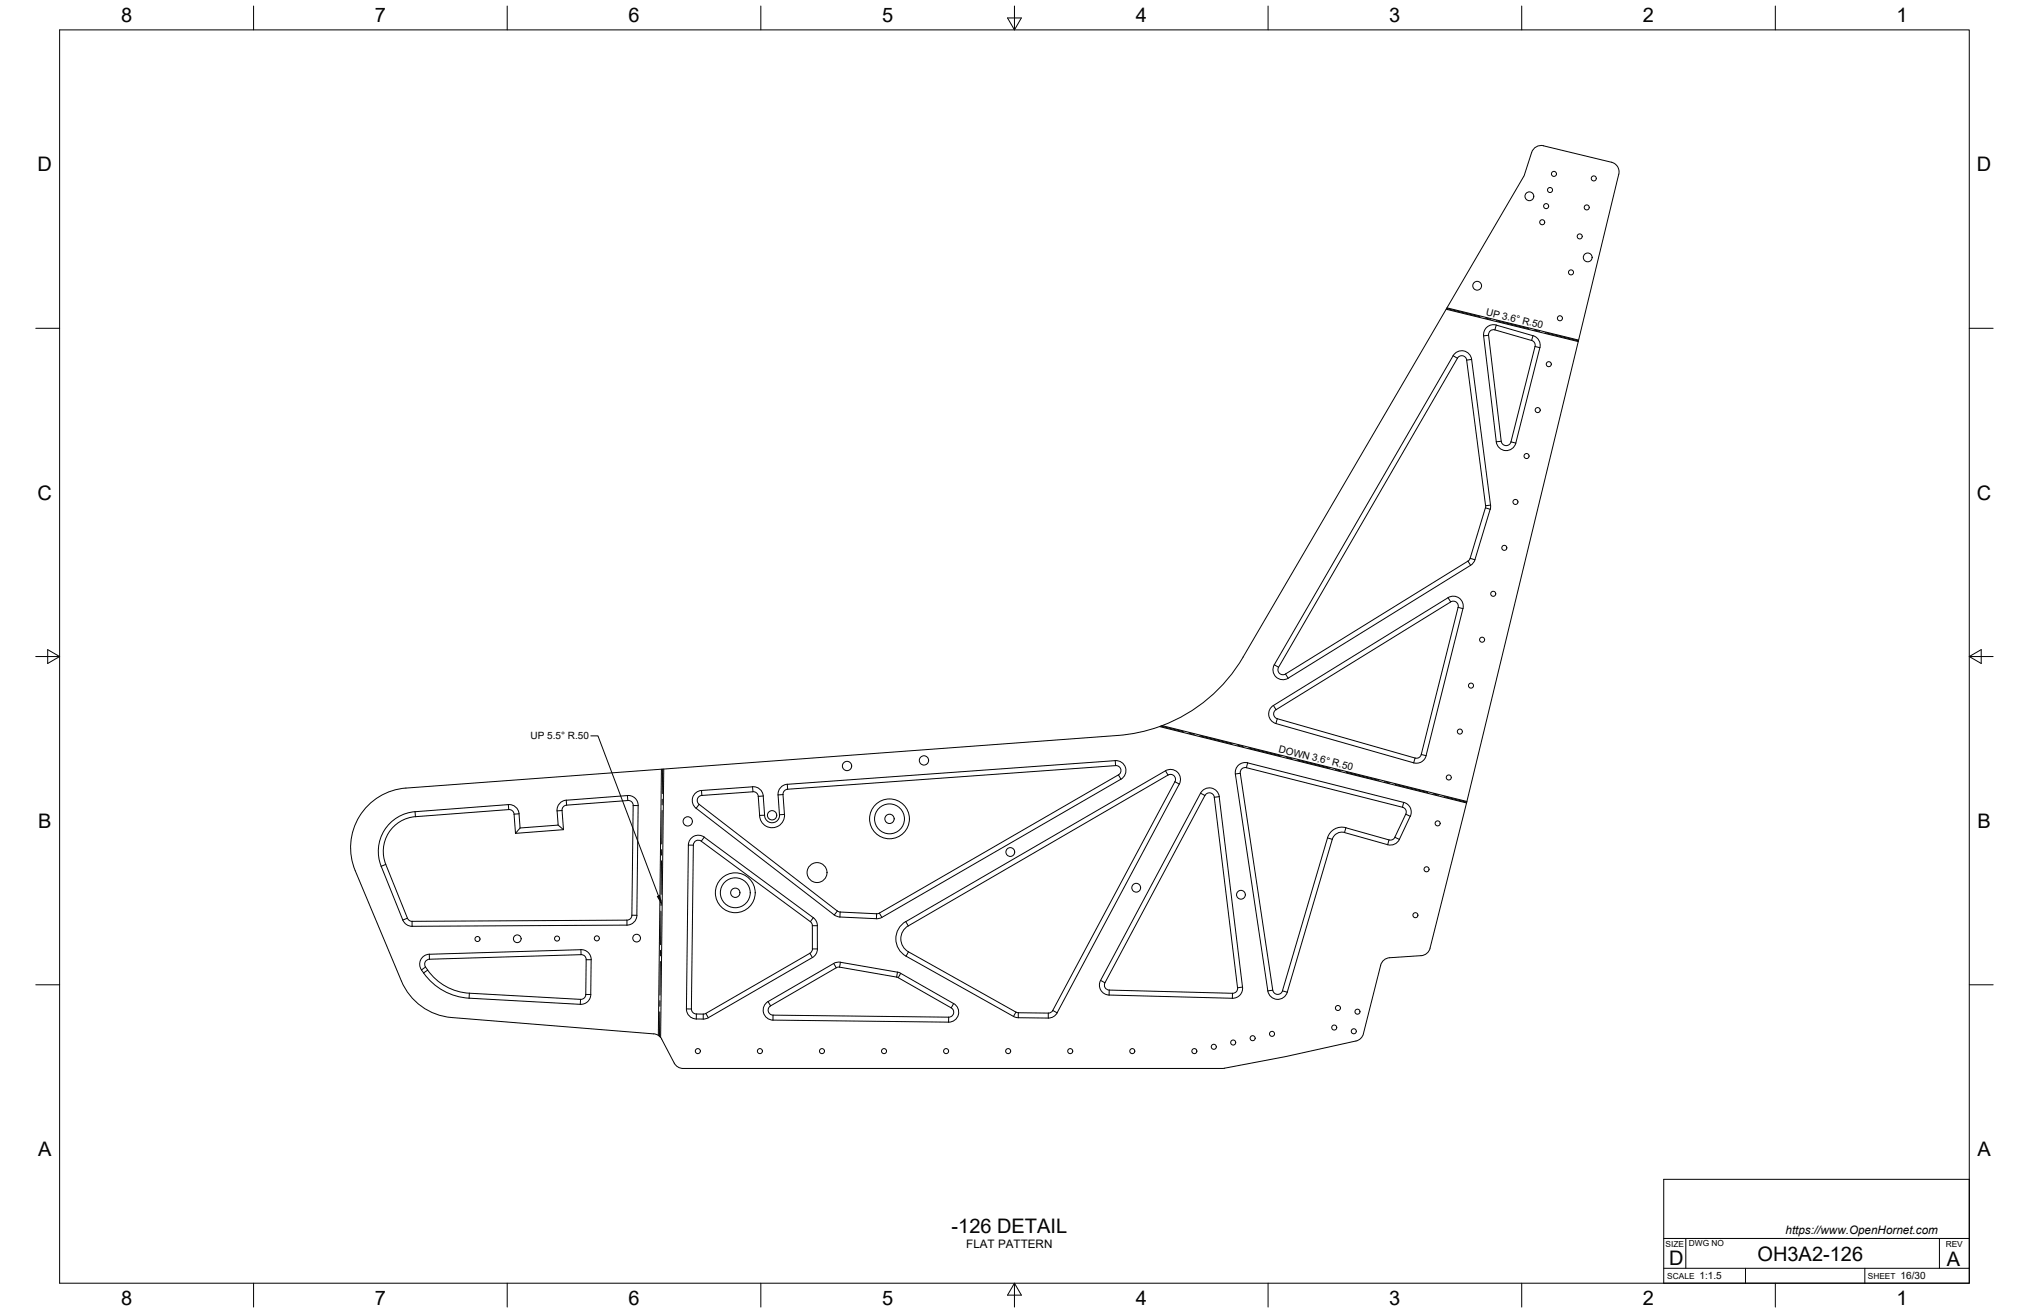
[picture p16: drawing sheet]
<svg xmlns="http://www.w3.org/2000/svg" width="864mm" height="559mm" viewBox="0 0 864 559" stroke-linecap="round" stroke-linejoin="round" font-family="sans-serif">
<defs><g id="words">
<g font-size="8.5">
<text x="51.6" y="9.4">8</text>
<text x="159.5" y="9.4">7</text>
<text x="267.5" y="9.4">6</text>
<text x="375.4" y="9.3">5</text>
<text x="483.4" y="9.4">4</text>
<text x="591.3" y="9.4">3</text>
<text x="699.3" y="9.4">2</text>
<text x="807.2" y="9.4">1</text>
<text x="16" y="72.9">D</text>
<text x="841.4" y="72.9">D</text>
<text x="16" y="212.6">C</text>
<text x="841.4" y="212.6">C</text>
<text x="16.2" y="352.3">B</text>
<text x="841.7" y="352.3">B</text>
<text x="16.2" y="492">A</text>
<text x="841.7" y="492">A</text>
<text x="405" y="524.7">-126 DETAIL</text>
<text x="710.4" y="538.4">D</text>
<text x="748.1" y="536.7">OH3A2-126</text>
<text x="828.7" y="538.8">A</text>
<text x="51.6" y="555.5">8</text>
<text x="159.5" y="555.5">7</text>
<text x="267.5" y="555.5">6</text>
<text x="375.4" y="555.4">5</text>
<text x="483.4" y="555.5">4</text>
<text x="591.3" y="555.5">3</text>
<text x="699.3" y="555.5">2</text>
<text x="807.2" y="555.5">1</text>
</g>
<g font-size="5">
<text x="760" y="525.2">https://www.OpenHornet.com</text>
<text x="411.3" y="531.3">FLAT PATTERN</text>
</g>
<g font-size="4.3">
<text x="632.2" y="134" transform="rotate(14 632.2 134)">UP 3.6° R.50</text>
<text x="225.8" y="314.7">UP 5.5° R.50</text>
<text x="544" y="320.1" transform="rotate(14 544 320.1)">DOWN 3.6° R.50</text>
<text x="723.4" y="544.5">1:1.5</text>
<text x="809" y="544.5">16/30</text>
</g>
<g font-size="3.5">
<text x="708.9" y="530.9">SIZE</text>
<text x="718.9" y="530.5">DWG NO</text>
<text x="828.2" y="530.9">REV</text>
<text x="709.6" y="544.2">SCALE</text>
<text x="795" y="544.2">SHEET</text>
</g>
</g></defs>
<!-- layer: Visible -->
<g fill="none" stroke="#000" stroke-width=".43">
<path d="M651.9 64.9l-3.4 10.2-119.4 204.5M651.9 64.9a4.2 4.2 0 0 1 5-2.8l29 6.9a4.2 4.2 0 0 1 3.1 5.2l-64.8 267.5-15.5 61.8a4.2 4.2 0 0 1-3.8 3.2l-13.4 .9a4.2 4.2 0 0 0-3.8 3.2l-7.6 29.8-1.2 1.6-1.1 .6a910.2 910.2 0 0 1-57 11.9h-230.1l-1.9-.4-1.5-1.3-6.1-11.5M626.4 153l8.1 62.7-6.7 22.5-.7 1.4-1.2 1M626.4 153a4.2 4.2 0 0 0-3.4-3.7 4.2 4.2 0 0 0-4.5 2.1l-76.1 131.5a4.2 4.2 0 0 0 .7 5.2 4.2 4.2 0 0 0 5.2 .6M631.5 142.9l5.4 45.1a4.2 4.2 0 0 0 3.9 3.8 4.2 4.2 0 0 0 4.4-3.2l10.2-40.6M652.5 142.9a4.2 4.2 0 0 1 2.9 5.1M652.5 142.9l-15.6-4.6a4.2 4.2 0 0 0-5.4 4.6M616.3 254.4l-74.3 45.8M616.3 254.4a4.2 4.2 0 0 1 4.8 .1 4.2 4.2 0 0 1 1.6 4.5l-15.7 62.6a4.2 4.2 0 0 1-5.3 3.1l-58.6-16.8a4.2 4.2 0 0 1-3.1-3.5 4.2 4.2 0 0 1 2-4.2M625.9 240.6l-77.6 48M529.1 279.6a67.6 67.6 0 0 1-53.5 33.4l-302.8 22.4a25.4 25.4 0 0 0-21.6 35.1M331.2 338.3a4.2 4.2 0 0 1 3.9-4.5l139.6-10.1a4.2 4.2 0 0 1 4.3 3 4.2 4.2 0 0 1-1.9 4.9l-101.8 58.8-2.3 .6"/>
<path d="M331.2 338.3l.6 8.4a3.2 3.2 0 0 1-3.1 3.5 3.2 3.2 0 0 1-3.3-3.3M176.7 345.5l39.7-3.1a4.2 4.2 0 0 1 4.5 3.9l.5 6.1M176.7 345.4a16.9 16.9 0 0 0-14.5 23.3l9.6 23.5 1.5 1.5 2.1 .5M221.4 352.4l-2 2.3M237.6 351.2l2.2 1.9M241 340.6l26.1-2a4.2 4.2 0 0 1 4.5 4.2l-.5 46.7M241 340.5a4.2 4.2 0 0 0-3.9 4.6l.5 6.1-16.2 1.2M323.3 347h2.1l-.5-8.2a4.2 4.2 0 0 0-4.6-3.9l-21.7 1.5a4.2 4.2 0 0 0-3.8 3 4.2 4.2 0 0 0 1.5 4.6l58.8 45.4M595.6 357.2l4.7-9.8a4.2 4.2 0 0 0-2.8-5.9l-66.5-16.8a4.3 4.3 0 0 0-5.2 4.7l13.8 92.3a4.2 4.2 0 0 0 3.9 3.6 4.2 4.2 0 0 0 4.4-3l19.2-65.1a4.2 4.2 0 0 1 5.2-2.9l18.3 5.2M595.6 357.2a4.2 4.2 0 0 1-5 2.3M151.2 370.6l19.7 46.9a25.4 25.4 0 0 0 21.3 15.6l86.5 6.9 1.5 .6 1 1M271.1 389.5a4.2 4.2 0 0 1-4.2 4.2l-91.5 .5"/>
<path d="M346.2 390.6l-46.4-34.3a4.2 4.2 0 0 0-6.8 3.4l-.8 69.7a4.2 4.2 0 0 0 4.2 4.3h3.4l1.7-.6 44.3-25.6 1.4-1.3 .7-2.4M346.2 390.5l1.1 1.3 .6 2.2M347.9 394v9.9M355.1 389.4l2.4 .9 15.5 .7M179.8 407.4l1.7-1.1 1.2-.2 64.6-1.9a4.2 4.2 0 0 1 4.3 4.2l-.1 14.8a4.3 4.3 0 0 1-4.5 4.2l-47.3-2.6a25.2 25.2 0 0 1-20.9-13.2v-2.5zM354.9 410l2.3-.5 25.5 4.4 23.2 13.2a4.2 4.2 0 0 1 2 4.8 4.2 4.2 0 0 1-4.1 3.1l-74.8-.9a4.2 4.2 0 0 1-4-3.1 4.2 4.2 0 0 1 1.9-4.8M354.9 410l-28 16.3M450 431l-1.3 1.5-1.9 .7-14.6-.3-46.6-26a8.5 8.5 0 0 1-.1-14.7l110.6-64.2a4.2 4.2 0 0 1 5.1 .6 4.2 4.2 0 0 1 .8 5.1l-52.1 97.3M524.5 424.9a4.2 4.2 0 0 0 4.3-4.8l-9.8-81.1a4.2 4.2 0 0 0-3.5-3.6 4.2 4.2 0 0 0-4.5 2.1l-42.6 79.8a4.2 4.2 0 0 0 3.7 6.2l52.4 1.4"/>
<circle cx="661.4" cy="74" r="1.07"/>
<circle cx="678.4" cy="75.9" r="1.07"/>
<circle cx="650.9" cy="83.5" r="1.87"/>
<circle cx="656.4" cy="94.6" r="1.07"/>
<circle cx="658.1" cy="87.7" r="1.07"/>
<circle cx="659.7" cy="80.9" r="1.07"/>
<circle cx="675.4" cy="88.3" r="1.07"/>
<circle cx="668.7" cy="115.9" r="1.07"/>
<circle cx="672.4" cy="100.6" r="1.07"/>
<circle cx="675.8" cy="109.5" r="1.87"/>
<circle cx="628.7" cy="121.6" r="1.87"/>
<circle cx="663.9" cy="135.5" r="1.07"/>
<circle cx="659.2" cy="155" r="1.07"/>
<circle cx="654.5" cy="174.5" r="1.07"/>
<circle cx="649.7" cy="194.1" r="1.07"/>
<circle cx="645" cy="213.6" r="1.07"/>
<circle cx="640.3" cy="233.2" r="1.07"/>
<circle cx="635.6" cy="252.7" r="1.07"/>
<circle cx="630.8" cy="272.3" r="1.07"/>
<circle cx="626.1" cy="291.8" r="1.07"/>
<circle cx="621.4" cy="311.4" r="1.07"/>
<circle cx="360.5" cy="326" r="1.98"/>
<circle cx="393.3" cy="323.6" r="1.98"/>
<circle cx="616.6" cy="330.9" r="1.07"/>
<circle cx="292.7" cy="349.6" r="1.98"/>
<circle cx="328.6" cy="347" r="1.98"/>
<circle cx="378.6" cy="348.5" r="6.4"/>
<circle cx="378.6" cy="348.5" r="1.98"/>
<circle cx="611.9" cy="350.4" r="1.07"/>
<circle cx="313" cy="380" r="6.4"/>
<circle cx="313" cy="380" r="1.98"/>
<circle cx="347.8" cy="371.4" r="4.2"/>
<circle cx="430" cy="362.6" r="1.87"/>
<circle cx="483.6" cy="377.8" r="1.87"/>
<circle cx="607.2" cy="370" r="1.07"/>
<circle cx="203.2" cy="399.6" r="1.07"/>
<circle cx="220.2" cy="399.5" r="1.64"/>
<circle cx="237.1" cy="399.4" r="1.07"/>
<circle cx="254" cy="399.4" r="1.07"/>
<circle cx="271" cy="399.3" r="1.64"/>
<circle cx="528.2" cy="380.8" r="1.87"/>
<circle cx="602.4" cy="389.5" r="1.07"/>
<circle cx="567.9" cy="437.3" r="1.07"/>
<circle cx="569.5" cy="429" r="1.07"/>
<circle cx="576.2" cy="438.9" r="1.07"/>
<circle cx="577.8" cy="430.6" r="1.07"/>
<circle cx="297" cy="447.3" r="1.07"/>
<circle cx="323.4" cy="447.3" r="1.07"/>
<circle cx="349.9" cy="447.3" r="1.07"/>
<circle cx="376.3" cy="447.3" r="1.07"/>
<circle cx="402.7" cy="447.3" r="1.07"/>
<circle cx="429.1" cy="447.3" r="1.07"/>
<circle cx="455.5" cy="447.3" r="1.07"/>
<circle cx="481.9" cy="447.3" r="1.07"/>
<circle cx="508.3" cy="447.3" r="1.07"/>
<circle cx="516.6" cy="445.5" r="1.07"/>
<circle cx="524.9" cy="443.7" r="1.07"/>
<circle cx="533.2" cy="441.8" r="1.07"/>
<circle cx="541.4" cy="440" r="1.07"/>
</g>
<!-- layer: Visible Narrow -->
<g fill="none" stroke="#000" stroke-width=".43">
<path d="M615.5 131.6l56.2 13.8M615.9 131l56 13.7M636.8 138.4l-.5 2M618.5 151.4l1.8 1.1M620.3 152.4a2.13 2.13 0 0 1 2.3-1 2.13 2.13 0 0 1 1.7 1.8M620.3 152.5l-76.1 131.5M624.2 153.3l8.1 61.9 2.1-.2M626.4 153l-2.2 .3M633.6 142.7l-2.1 .2M633.6 142.7l5.4 45.1M636.3 140.4l15.6 4.5M636.3 140.4a2.13 2.13 0 0 0-2.7 2.3"/>
<path d="M651.9 144.9l1.3 1 .2 1.5M652.5 142.9l-.6 2M653.4 147.4l2 .6M653.4 147.4l-10.3 40.7M639 187.8a2.13 2.13 0 0 0 1.9 1.8 2.13 2.13 0 0 0 2.2-1.6M639 187.8l-2.1 .2M643.1 188.1l2.1 .5M632.2 216.1l2.1 .6M632.2 216.1l-6.5 21.5M632.3 215.2v.9M624.8 238.8l1.1 1.8M624.8 238.8l-77.7 48.1"/>
<path d="M625.7 237.6l2.1 .6M625.7 237.6l-.9 1.2M616.3 254.4l1.2 1.8-74.4 45.8-1.1-1.8M617.4 256.2a2.13 2.13 0 0 1 2.4 .1 2.13 2.13 0 0 1 .8 2.2M622.7 259l-2.1-.5-15.7 62.6M542.4 282.9l1.8 1.1M544.2 284a2.13 2.13 0 0 0 .4 2.6 2.13 2.13 0 0 0 2.6 .3M547.1 286.9l1.2 1.7M493.5 309.2l130.7 32.5M494.6 308.8l129.8 32.3M543.1 302a2.13 2.13 0 0 0-1 2.1 2.13 2.13 0 0 0 1.5 1.8M543.6 305.9l-.5 2"/>
<path d="M543.6 305.9l58.7 16.7M267 338.6l.2 2.1M281.5 327.4l-1.3 113.3M282.5 327.3l-1.3 114.3M298.7 338.5a2.13 2.13 0 0 0-1.9 1.5 2.13 2.13 0 0 0 .8 2.3M320.3 334.9l.2 2.1-21.8 1.5-.1-2.1M320.5 336.9l1.5 .5 .7 1.5M322.7 338.9l.6 8.1a5.3 5.3 0 0 0 5.5 5.3 5.3 5.3 0 0 0 5.1-5.7M324.8 338.8l-2.1 .1M333.3 338.2l-2.1 .1M333.3 338.2l.6 8.4M335.1 333.8l.1 2.1"/>
<path d="M335.2 335.9l-1.4 .7-.5 1.6M474.7 323.7l.1 2.1M474.8 325.8l-139.6 10.1M474.8 325.8a2.13 2.13 0 0 1 2.2 1.5 2.13 2.13 0 0 1-.9 2.5M476 329.8l-101.7 58.8 1 1.8M476 329.8l1.1 1.8M496.1 328l1 1.9M497.1 329.9l-110.5 64.2M497.1 329.9a2.13 2.13 0 0 1 2.6 .3 2.13 2.13 0 0 1 .4 2.5M500.1 332.7l1.8 1M500.1 332.7l-52 97.3M511 337.6l1.8 1"/>
<path d="M512.8 338.6l-42.5 79.7M512.9 338.5a2.13 2.13 0 0 1 2.2-1 2.13 2.13 0 0 1 1.8 1.8M516.8 339.3l9.9 81.1 2.1-.3M518.9 339l-2.1 .3M527.9 329.1l-2.1 .3M527.9 329.1l13.8 92.3M530.5 326.7a2.13 2.13 0 0 0-2.6 2.4M531 324.7l-.5 2 66.4 16.9M602.3 322.6l-.6 2.1M604.9 321.1l2.1 .5M604.9 321.1a2.13 2.13 0 0 1-2.6 1.5M176.7 345.5l.1 2.1"/>
<path d="M176.8 347.6a14.8 14.8 0 0 0-12.6 20.3M216.4 342.4l.1 2.2M216.5 344.5l1.6 .5 .7 1.5M216.5 344.6l-39.7 3M220.9 346.4l-2.1 .1M239.2 345l.6 8.1-20.4 1.6-.6-8.2M239.2 345l-2.1 .1M241 340.6l.2 2.1 26-2M241.2 342.7l-1.5 .7-.5 1.5M267.2 340.7a2.13 2.13 0 0 1 2.3 2.1M269.5 342.8l-.6 46.7h2.2M269.5 342.8l2.1 .1"/>
<path d="M293 359.7h2.1M295.1 359.7l-.8 69.7h-2.1M297.6 342.3l-1.3 1.7M297.6 342.3l58.8 45.4M298.5 358a2.13 2.13 0 0 0-3.4 1.7M299.7 356.3l-1.2 1.7 46.4 34.3M333.9 346.6l-2.1 .2M565 356.6l2.1 .6M565 356.6l-19.2 65.1M572.3 354.3l.5-2 18.4 5.2M572.9 352.3a6.4 6.4 0 0 0-7.9 4.3M591.2 357.5l-.6 2"/>
<path d="M593.7 356.3l-1 1.1-1.5 .1M596.9 343.5a2.13 2.13 0 0 1 1.4 3M597.5 341.5l-.6 2.1M600.2 347.4l-1.9-.9-4.6 9.8 1.9 .9M164.2 367.9l-2 .8M164.2 367.9l9.2 22.9M173.4 390.8l-2 .8M173.4 390.8l.6 .8 1.4 .5M175.4 392.1v2.1M266.8 391.6v2.1M266.8 391.6l-91.4 .5M269 389.5l-.7 1.5-1.5 .6"/>
<path d="M344.9 392.3l.7 .9 .2 .8M346.2 390.6l-1.3 1.7M347.9 394h-2.1v9.9M356.4 387.7l-1.3 1.7M356.4 387.7l1.2 .5M357.6 388.2l-.1 2.1M357.6 388.2l15.5 .7M373.1 388.9l-.1 2.1M374.3 388.6l-1.2 .3M385.5 392.2l1.1 1.9M386.6 394a6.4 6.4 0 0 0 .1 11.1M181.1 411.6l-1.7 1.2"/>
<path d="M181.1 411.6l.9 1.3M182 412.9a23.3 23.3 0 0 0 17.8 9.8M182 412.9l-1.7 1.2M182.7 406.1l.1 2.1 64.5-1.9M182.8 408.2a2.13 2.13 0 0 0-1.7 3.4M247.2 404.2l.1 2.1M247.3 406.3a2.13 2.13 0 0 1 2.2 2.1M251.6 408.5h-2.1l-.2 14.7M344.7 405.7l1.1 1.8M344.7 405.7l-44.3 25.6M345.8 403.9h2.1M345.8 403.8l-.4 1.3-.7 .6"/>
<path d="M354.9 410l1 1.9M355.9 411.9l-27.9 16.2M357.3 411.6l24.3 4.2 .4-2.1M357.4 411.6l-1.5 .3M357.7 409.5l-.4 2.1M381.6 415.8l.7 .3M382.3 416.1l22.6 12.8M383.4 414.3l-1.1 1.8M386.7 405.1l-1.1 1.8M386.7 405.1l45.7 25.6M468.4 417.3l1.9 1M470.3 418.2a2.13 2.13 0 0 0 1.8 3.2"/>
<path d="M199.7 424.8l.1-2.1 47.3 2.6M247.1 425.3l-.1 2.1M249.3 423.2h2.1M249.3 423.2a2.13 2.13 0 0 1-2.2 2.1M294.3 429.4l.6 1.5 1.5 .6M296.4 431.5v2.2M296.4 431.5l2.9 .1M299.3 431.6v2.1M300.4 431.3l1.1 1.8M300.4 431.3l-1.1 .3M326.9 426.3l1.1 1.8M328 428.1a2.13 2.13 0 0 0-1 2.3 2.13 2.13 0 0 0 2 1.6"/>
<path d="M329 432v2.1M329 432l74.8 .9M403.8 432.9v2.1M404.9 428.9a2.13 2.13 0 0 1 1 2.4 2.13 2.13 0 0 1-2.1 1.6M405.9 427.1l-1 1.8M432.4 430.7l-1 1.9M432.4 430.7l1 .3M433.4 431v2.1M433.4 431l12.8 .2M446.2 431.2v2.1M448.1 430l1.8 1M448.1 430l-1 1-.9 .2"/>
<path d="M472.1 421.4v2.1M472.1 421.4l52.5 1.3M524.6 422.7l-.1 2.2M526.8 420.4a2.13 2.13 0 0 1-2.2 2.3M541.7 421.4l-2.1 .3M541.7 421.4a2.13 2.13 0 0 0 2 1.8 2.13 2.13 0 0 0 2.2-1.5M545.8 421.7l2.1 .6"/>
<circle cx="378.6" cy="348.5" r="8.5"/>
<circle cx="313" cy="380" r="8.5"/>
</g>
<!-- layer: Bend Center -->
<g fill="none" stroke="#000" stroke-width=".43">
<path d="M615.7 131.3l14.2 3.5M632.2 135.4l2.3 .5M636.8 136.5l13.9 3.4M653 140.4l2.3 .6M657.6 141.6l14.2 3.5M494.1 309l9.6 2.4M506 312l2.3 .6M510.6 313.1l13.9 3.5M526.8 317.2l2.3 .6M531.5 318.3l13.8 3.5M282 327.3l-.1 10.5M547.6 322.3l2.3 .6"/>
<path d="M552.2 323.5l13.9 3.4M568.4 327.5l2.3 .6M573 328.7l13.9 3.4M589.2 332.7l2.3 .6M593.8 333.8l13.9 3.5M610 337.9l2.3 .6M614.6 339l9.7 2.4M281.8 344.9l-.2 14.3M281.9 340.1l-.1 2.4M281.6 366.4l-.2 14.2M281.6 361.6v2.4M281.3 387.8l-.1 14.3"/>
<path d="M281.4 383l-.1 2.4M281.1 409.2l-.2 14.3M281.1 404.5v2.3M280.8 430.6l-.1 10.5M280.9 425.9l-.1 2.4"/>
</g>
<!-- layer: Border -->
<g fill="none" stroke="#000" stroke-width=".43">
<path d="M25.4 12.7h812.8v533.4h-812.8zM107.9 2.6v10.1M215.9 2.6v10.1M323.8 2.6v10.1M428.8 7.6h5.9l-2.9 5.1zM431.8 2.6v10.1M539.7 2.6v10.1M647.7 2.6v10.1M755.6 2.6v10.1M15.2 139.7h10.2M838.2 139.7h10.1M15.2 279.4h10.2"/>
<path d="M20.3 276.5l5.1 2.9-5.1 3zM838.2 279.4l5.1-2.9v5.9zM838.2 279.4h10.1M15.2 419.1h10.2M838.2 419.1h10.1M107.9 546.1v10.2M215.9 546.1v10.2M323.8 546.1v10.2M431.8 546.1l2.9 5.1h-5.9zM431.8 546.1v10.2M539.7 546.1v10.2M647.7 546.1v10.2"/>
<path d="M755.6 546.1v10.2"/>
</g>
<!-- layer: Titleblock -->
<path d="M708.1 501.9h130.1v44.2h-130.1zM708.1 539.8h130.1M708.1 527.1h130.1M717.5 527.1v12.7M742.9 539.8v6.3M793.7 539.8v6.3M825.5 527.1v12.7" fill="none" stroke="#000" stroke-width=".43"/>
<!-- layer: Bend Notes -->
<path d="M279.8 381.5l1-.3 .6 3z" fill="#000" stroke="#000" stroke-width=".43"/>
<path d="M251.5 313.2h3l25.8 68.1" fill="none" stroke="#000" stroke-width=".43"/>
<use href="#words"/>
</svg>
